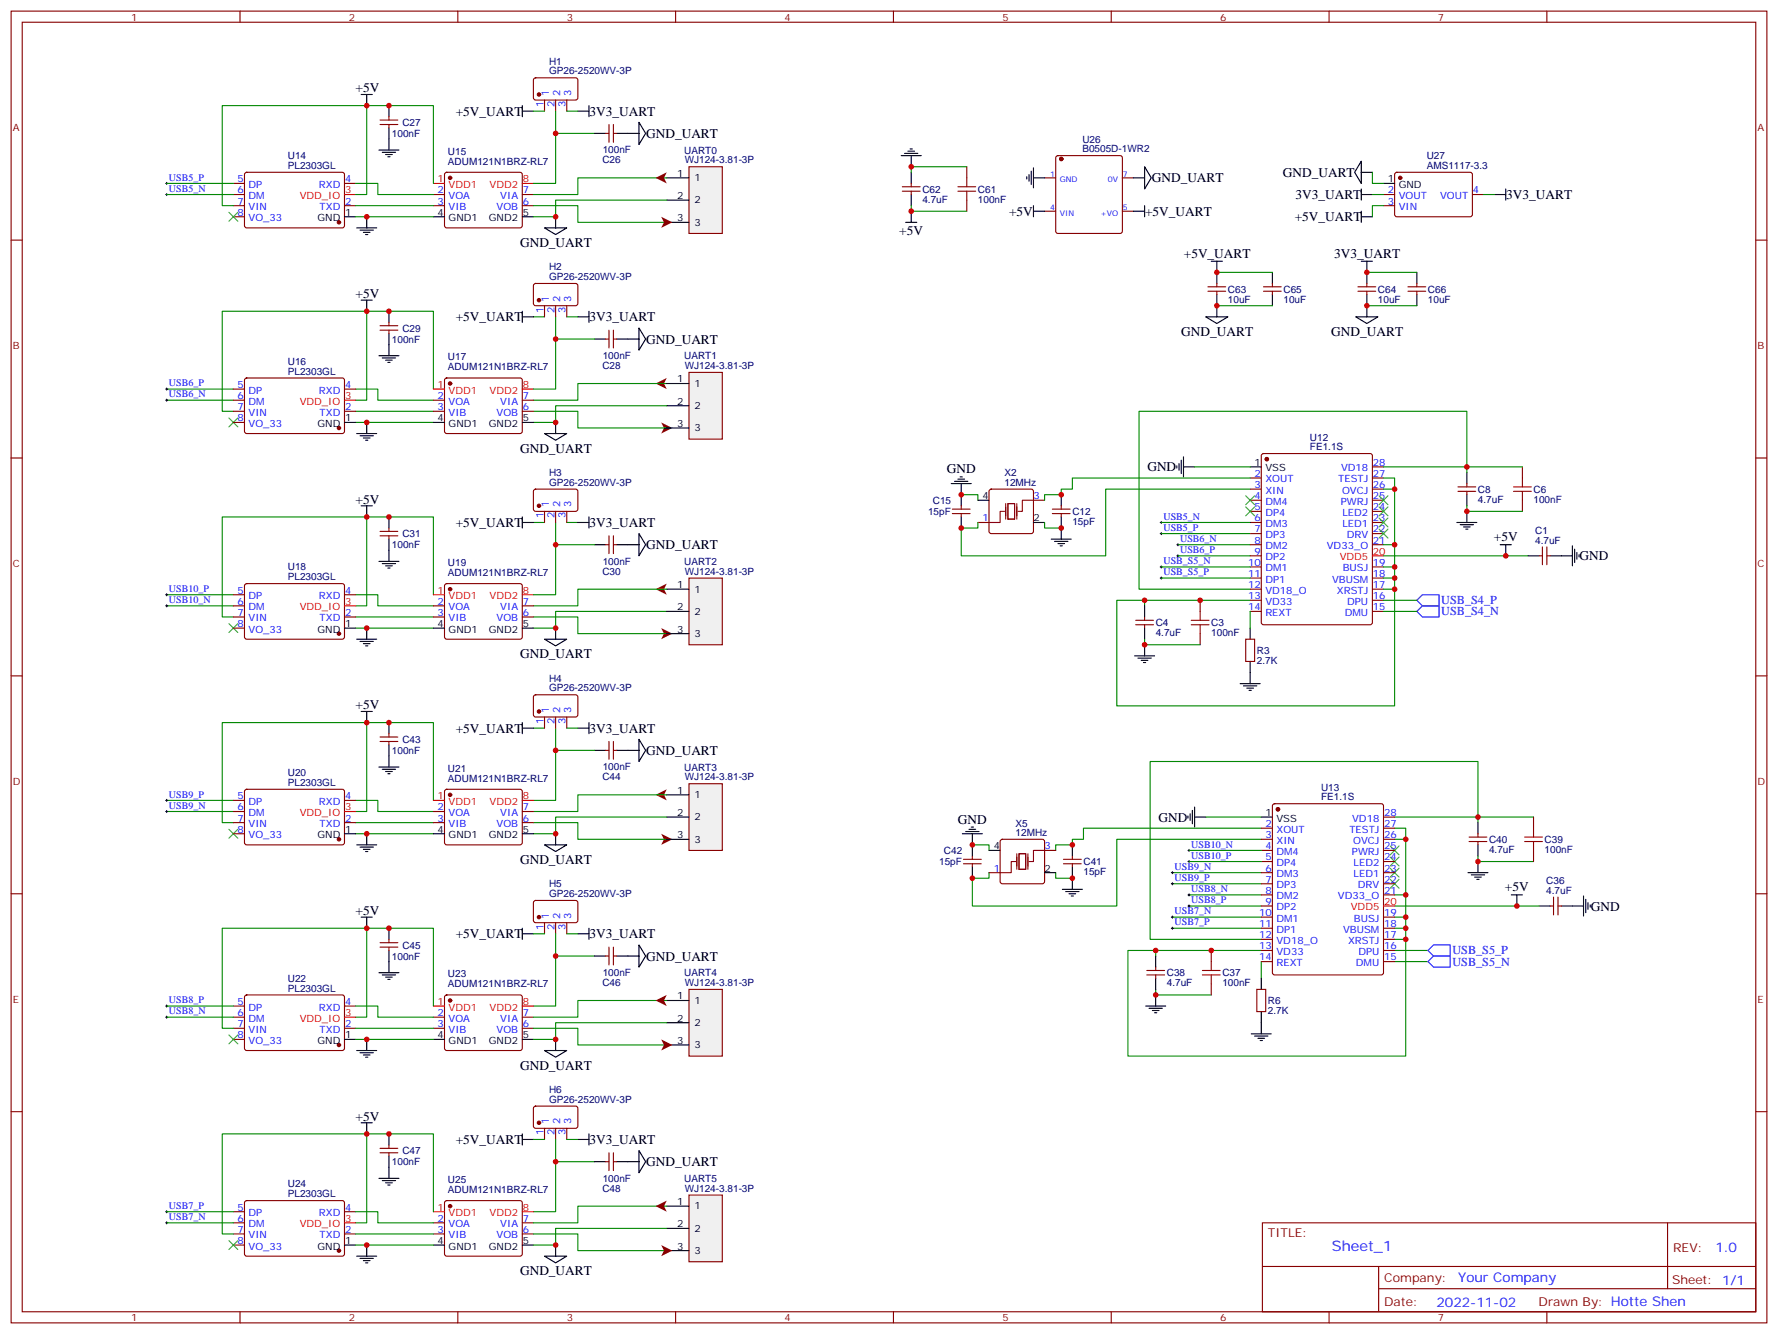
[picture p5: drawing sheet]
<svg xmlns="http://www.w3.org/2000/svg" width="564mm" height="424mm" viewBox="0 0 564 424" stroke-linecap="round" stroke-linejoin="round" font-family="sans-serif">
<defs><g id="words">
<text font-size="4.6" fill="#00f" x="422.8" y="397.1">Sheet_1</text>
<g font-size="4.2">
<text x="112.9" y="29.3">+5V</text>
<text x="144.7" y="36.7">+5V_UART</text>
<text x="187.1" y="36.7">3V3_UART</text>
<text x="205.1" y="43.8">GND_UART</text>
<text x="365.7" y="57.9">GND_UART</text>
<text x="407.3" y="56.1">GND_UART</text>
<text x="411.3" y="63.2">3V3_UART</text>
<text x="478.2" y="63.2">3V3_UART</text>
<text x="320.3" y="68.5">+5V</text>
<text x="363.5" y="68.5">+5V_UART</text>
<text x="411" y="70.2">+5V_UART</text>
<text x="285.5" y="74.5">+5V</text>
<text x="165.1" y="78.4">GND_UART</text>
<text x="375.8" y="81.8">+5V_UART</text>
<text x="423.6" y="81.8">3V3_UART</text>
<text x="112.9" y="94.5">+5V</text>
<text x="144.7" y="102">+5V_UART</text>
<text x="187.1" y="102">3V3_UART</text>
<text x="375" y="106.6">GND_UART</text>
<text x="422.6" y="106.6">GND_UART</text>
<text x="205.1" y="109">GND_UART</text>
<text x="165.1" y="143.7">GND_UART</text>
<text x="364.2" y="149.6">GND</text>
<text x="300.6" y="150.2">GND</text>
<text x="112.9" y="159.8">+5V</text>
<text x="144.7" y="167.2">+5V_UART</text>
<text x="187.1" y="167.2">3V3_UART</text>
<text x="474.2" y="171.8">+5V</text>
<text x="205.1" y="174.3">GND_UART</text>
<text x="501.5" y="177.8">GND</text>
<text x="165.1" y="208.9">GND_UART</text>
<text x="112.9" y="225.1">+5V</text>
<text x="144.7" y="232.5">+5V_UART</text>
<text x="187.1" y="232.5">3V3_UART</text>
<text x="205.1" y="239.6">GND_UART</text>
<text x="304.1" y="261.3">GND</text>
<text x="367.8" y="260.7">GND</text>
<text x="165.1" y="274.2">GND_UART</text>
<text x="477.8" y="282.9">+5V</text>
<text x="112.9" y="290.3">+5V</text>
<text x="505" y="288.9">GND</text>
<text x="144.7" y="297.8">+5V_UART</text>
<text x="187.1" y="297.8">3V3_UART</text>
<text x="205.1" y="304.8">GND_UART</text>
<text x="165.1" y="339.5">GND_UART</text>
<text x="112.9" y="355.6">+5V</text>
<text x="144.7" y="363">+5V_UART</text>
<text x="187.1" y="363">3V3_UART</text>
<text x="205.1" y="370.1">GND_UART</text>
<text x="165.1" y="404.7">GND_UART</text>
</g>
<g font-size="4.2" fill="#00f">
<text x="544.6" y="397.3">1.0</text>
<text x="462.9" y="406.9">Your Company</text>
<text x="456" y="414.7">2022-11-02</text>
</g>
<g font-size="3.9" fill="#00f">
<text x="457.6" y="191.7">USB_S4_P</text>
<text x="457.5" y="195.3">USB_S4_N</text>
<text x="461.1" y="302.9">USB_S5_P</text>
<text x="461.1" y="306.4">USB_S5_N</text>
</g>
<g font-size="3.9" fill="#800">
<text x="402.5" y="392.6">TITLE:</text>
<text x="531.1" y="397.3">REV:</text>
<text x="439.4" y="406.8">Company:</text>
<text x="530.8" y="407.5">Sheet: 1/1</text>
<text x="439.4" y="414.5">Date:</text>
<text x="488.5" y="414.6">Drawn By: Hotte Shen</text>
</g>
<g font-size="3.2" fill="#800">
<text x="41.6" y="6.5">1</text>
<text x="110.8" y="6.5">2</text>
<text x="179.9" y="6.5">3</text>
<text x="249.1" y="6.5">4</text>
<text x="318.2" y="6.5">5</text>
<text x="387.3" y="6.5">6</text>
<text x="456.5" y="6.5">7</text>
<text x="4.1" y="41.6">A</text>
<text x="557.9" y="41.6">A</text>
<text x="4.1" y="110.8">B</text>
<text x="557.9" y="110.8">B</text>
<text x="4.1" y="179.9">C</text>
<text x="557.9" y="179.9">C</text>
<text x="4.1" y="249.1">D</text>
<text x="557.9" y="249.1">D</text>
<text x="4.1" y="318.2">E</text>
<text x="557.9" y="318.2">E</text>
<text x="41.6" y="419.3">1</text>
<text x="110.8" y="419.3">2</text>
<text x="179.9" y="419.3">3</text>
<text x="249.1" y="419.3">4</text>
<text x="318.2" y="419.3">5</text>
<text x="387.3" y="419.3">6</text>
<text x="456.5" y="419.3">7</text>
</g>
<g font-size="3.2" fill="#000080">
<text x="174.3" y="23.6">GP26-2520WV-3P</text>
<text x="174.3" y="20.5">H1</text>
<text x="127.7" y="40">C27</text>
<text x="124.4" y="43.5">100nF</text>
<text x="343.6" y="45.3">U26</text>
<text x="91.4" y="53.6">PL2303GL</text>
<text x="91.4" y="50.5">U14</text>
<text x="142.2" y="52.3">ADUM121N1BRZ-RL7</text>
<text x="142.2" y="49.1">U15</text>
<text x="191.2" y="51.8">C26</text>
<text x="191.3" y="48.7">100nF</text>
<text x="217.2" y="48.8">UART0</text>
<text x="217.4" y="51.9">WJ124-3.81-3P</text>
<text x="343.6" y="48.3">B0505D-1WR2</text>
<text x="452.9" y="53.6">AMS1117-3.3</text>
<text x="452.9" y="50.5">U27</text>
<text x="292.8" y="64.3">4.7uF</text>
<text x="292.8" y="61.1">C62</text>
<text x="310.4" y="64.3">100nF</text>
<text x="310.4" y="61.1">C61</text>
<text x="174.3" y="88.9">GP26-2520WV-3P</text>
<text x="174.3" y="85.8">H2</text>
<text x="389.8" y="92.9">C63</text>
<text x="407.5" y="92.9">C65</text>
<text x="437.4" y="92.9">C64</text>
<text x="453.3" y="92.9">C66</text>
<text x="389.8" y="96">10uF</text>
<text x="407.5" y="96">10uF</text>
<text x="437.4" y="96">10uF</text>
<text x="453.3" y="96">10uF</text>
<text x="127.7" y="105.2">C29</text>
<text x="124.4" y="108.7">100nF</text>
<text x="191.3" y="113.9">100nF</text>
<text x="91.4" y="118.9">PL2303GL</text>
<text x="91.4" y="115.7">U16</text>
<text x="142.2" y="117.6">ADUM121N1BRZ-RL7</text>
<text x="142.2" y="114.4">U17</text>
<text x="191.2" y="117.1">C28</text>
<text x="217.2" y="114">UART1</text>
<text x="217.4" y="117.1">WJ124-3.81-3P</text>
<text x="415.9" y="142.9">FE1.1S</text>
<text x="415.9" y="139.8">U12</text>
<text x="174.3" y="154.2">GP26-2520WV-3P</text>
<text x="174.3" y="151">H3</text>
<text x="318.9" y="154.2">12MHz</text>
<text x="318.9" y="151.2">X2</text>
<text x="296.1" y="159.9">C15</text>
<text x="469.2" y="159.5">4.7uF</text>
<text x="469.2" y="156.4">C8</text>
<text x="486.8" y="159.5">100nF</text>
<text x="486.8" y="156.4">C6</text>
<text x="294.6" y="163.4">15pF</text>
<text x="340.4" y="166.6">15pF</text>
<text x="340.4" y="163.5">C12</text>
<text x="127.7" y="170.5">C31</text>
<text x="487.3" y="172.5">4.7uF</text>
<text x="487.3" y="169.4">C1</text>
<text x="124.4" y="174">100nF</text>
<text x="142.2" y="179.6">U19</text>
<text x="191.3" y="179.2">100nF</text>
<text x="217.2" y="179.3">UART2</text>
<text x="91.4" y="184.2">PL2303GL</text>
<text x="91.4" y="181">U18</text>
<text x="142.2" y="182.8">ADUM121N1BRZ-RL7</text>
<text x="191.2" y="182.4">C30</text>
<text x="217.4" y="182.4">WJ124-3.81-3P</text>
<text x="366.9" y="201.9">4.7uF</text>
<text x="366.9" y="198.7">C4</text>
<text x="384.5" y="201.9">100nF</text>
<text x="384.5" y="198.7">C3</text>
<text x="399" y="207.5">R3</text>
<text x="399" y="210.7">2.7K</text>
<text x="174.3" y="219.4">GP26-2520WV-3P</text>
<text x="174.3" y="216.3">H4</text>
<text x="124.4" y="239.3">100nF</text>
<text x="127.7" y="235.7">C43</text>
<text x="142.2" y="244.9">U21</text>
<text x="191.3" y="244.5">100nF</text>
<text x="217.2" y="244.6">UART3</text>
<text x="91.4" y="249.4">PL2303GL</text>
<text x="91.4" y="246.3">U20</text>
<text x="142.2" y="248.1">ADUM121N1BRZ-RL7</text>
<text x="191.2" y="247.6">C44</text>
<text x="217.4" y="247.7">WJ124-3.81-3P</text>
<text x="419.4" y="251">U13</text>
<text x="419.4" y="254">FE1.1S</text>
<text x="322.4" y="262.3">X5</text>
<text x="322.4" y="265.3">12MHz</text>
<text x="472.7" y="267.5">C40</text>
<text x="490.4" y="267.5">C39</text>
<text x="298.1" y="274.6">15pF</text>
<text x="299.7" y="271">C42</text>
<text x="344" y="274.6">C41</text>
<text x="472.7" y="270.7">4.7uF</text>
<text x="490.4" y="270.7">100nF</text>
<text x="174.3" y="281.5">H5</text>
<text x="344" y="277.7">15pF</text>
<text x="490.9" y="280.5">C36</text>
<text x="174.3" y="284.7">GP26-2520WV-3P</text>
<text x="490.9" y="283.6">4.7uF</text>
<text x="124.4" y="304.5">100nF</text>
<text x="127.7" y="301">C45</text>
<text x="91.4" y="311.5">U22</text>
<text x="142.2" y="310.2">U23</text>
<text x="191.3" y="309.7">100nF</text>
<text x="217.2" y="309.8">UART4</text>
<text x="370.4" y="309.8">C38</text>
<text x="388.1" y="309.8">C37</text>
<text x="91.4" y="314.7">PL2303GL</text>
<text x="142.2" y="313.3">ADUM121N1BRZ-RL7</text>
<text x="191.2" y="312.9">C46</text>
<text x="217.4" y="312.9">WJ124-3.81-3P</text>
<text x="370.4" y="313">4.7uF</text>
<text x="388.1" y="313">100nF</text>
<text x="402.5" y="321.9">2.7K</text>
<text x="402.5" y="318.7">R6</text>
<text x="174.3" y="346.8">H6</text>
<text x="174.3" y="350">GP26-2520WV-3P</text>
<text x="124.4" y="369.8">100nF</text>
<text x="127.7" y="366.3">C47</text>
<text x="91.4" y="376.8">U24</text>
<text x="142.2" y="375.4">U25</text>
<text x="191.3" y="375">100nF</text>
<text x="217.2" y="375.1">UART5</text>
<text x="91.4" y="379.9">PL2303GL</text>
<text x="142.2" y="378.6">ADUM121N1BRZ-RL7</text>
<text x="191.2" y="378.1">C48</text>
<text x="217.4" y="378.2">WJ124-3.81-3P</text>
</g>
<g font-size="3.2" fill="#00f">
<text x="172.5" y="33.9" transform="rotate(-90 172.5 33.9)">1</text>
<text x="174.3" y="30.4" transform="rotate(-90 174.3 30.4)">1</text>
<text x="176" y="33.9" transform="rotate(-90 176 33.9)">2</text>
<text x="177.8" y="30.4" transform="rotate(-90 177.8 30.4)">2</text>
<text x="179.6" y="33.9" transform="rotate(-90 179.6 33.9)">3</text>
<text x="181.3" y="30.4" transform="rotate(-90 181.3 30.4)">3</text>
<text x="53.6" y="57.3">USB5_P</text>
<text x="75.4" y="57.9">5</text>
<text x="78.9" y="59.6">DP</text>
<text x="101.2" y="59.6">RXD</text>
<text x="109.5" y="57.9">4</text>
<text x="53.6" y="60.9">USB5_N</text>
<text x="75.4" y="61.4">6</text>
<text x="75.4" y="64.9">7</text>
<text x="78.9" y="63.1">DM</text>
<text x="109.5" y="64.9">2</text>
<text x="138.9" y="61.4">2</text>
<text x="138.9" y="64.9">3</text>
<text x="142.4" y="63.1">VOA</text>
<text x="158.8" y="63.1">VIA</text>
<text x="166" y="64.9">6</text>
<text x="166" y="61.4">7</text>
<text x="440.5" y="61.4">2</text>
<text x="440.5" y="64.9">3</text>
<text x="444" y="63.1">VOUT</text>
<text x="457.2" y="63.1">VOUT</text>
<text x="467.6" y="61.4">4</text>
<text x="75.4" y="68.4">8</text>
<text x="78.9" y="66.7">VIN</text>
<text x="78.9" y="70.2">VO_33</text>
<text x="101.5" y="66.7">TXD</text>
<text x="142.4" y="66.7">VIB</text>
<text x="157.7" y="66.7">VOB</text>
<text x="444" y="66.7">VIN</text>
<text x="174.3" y="95.7" transform="rotate(-90 174.3 95.7)">1</text>
<text x="177.8" y="95.7" transform="rotate(-90 177.8 95.7)">2</text>
<text x="181.3" y="95.7" transform="rotate(-90 181.3 95.7)">3</text>
<text x="172.5" y="99.2" transform="rotate(-90 172.5 99.2)">1</text>
<text x="176" y="99.2" transform="rotate(-90 176 99.2)">2</text>
<text x="179.6" y="99.2" transform="rotate(-90 179.6 99.2)">3</text>
<text x="53.6" y="122.6">USB6_P</text>
<text x="75.4" y="123.1">5</text>
<text x="78.9" y="124.9">DP</text>
<text x="101.2" y="124.9">RXD</text>
<text x="109.5" y="123.1">4</text>
<text x="53.6" y="126.1">USB6_N</text>
<text x="75.4" y="126.6">6</text>
<text x="75.4" y="130.2">7</text>
<text x="78.9" y="128.4">DM</text>
<text x="78.9" y="131.9">VIN</text>
<text x="101.5" y="131.9">TXD</text>
<text x="109.5" y="130.2">2</text>
<text x="138.9" y="126.6">2</text>
<text x="138.9" y="130.2">3</text>
<text x="142.4" y="128.4">VOA</text>
<text x="142.4" y="131.9">VIB</text>
<text x="157.7" y="131.9">VOB</text>
<text x="158.8" y="128.4">VIA</text>
<text x="166" y="130.2">6</text>
<text x="166" y="126.6">7</text>
<text x="75.4" y="133.7">8</text>
<text x="78.9" y="135.5">VO_33</text>
<text x="425.7" y="149.6">VD18</text>
<text x="435.9" y="147.8">28</text>
<text x="398.2" y="151.3">2</text>
<text x="398.2" y="154.9">3</text>
<text x="401.7" y="153.1">XOUT</text>
<text x="424.8" y="153.1">TESTJ</text>
<text x="435.9" y="154.9">26</text>
<text x="435.9" y="151.3">27</text>
<text x="174.3" y="161" transform="rotate(-90 174.3 161)">1</text>
<text x="177.8" y="161" transform="rotate(-90 177.8 161)">2</text>
<text x="181.3" y="161" transform="rotate(-90 181.3 161)">3</text>
<text x="328.1" y="158.4">3</text>
<text x="398.2" y="158.4">4</text>
<text x="398.2" y="161.9">5</text>
<text x="401.7" y="156.6">XIN</text>
<text x="401.7" y="160.2">DM4</text>
<text x="425.7" y="160.2">PWRJ</text>
<text x="426" y="156.6">OVCJ</text>
<text x="435.9" y="161.9">24</text>
<text x="435.9" y="158.4">25</text>
<text x="172.5" y="164.5" transform="rotate(-90 172.5 164.5)">1</text>
<text x="176" y="164.5" transform="rotate(-90 176 164.5)">2</text>
<text x="179.6" y="164.5" transform="rotate(-90 179.6 164.5)">3</text>
<text x="312" y="165.5">1</text>
<text x="369.4" y="164.9">USB5_N</text>
<text x="398.2" y="165.5">6</text>
<text x="401.7" y="163.7">DP4</text>
<text x="401.7" y="167.2">DM3</text>
<text x="426.1" y="167.2">LED1</text>
<text x="426.1" y="163.7">LED2</text>
<text x="435.9" y="165.5">23</text>
<text x="369.4" y="168.5">USB5_P</text>
<text x="374.6" y="172">USB6_N</text>
<text x="398.2" y="169">7</text>
<text x="398.2" y="172.5">8</text>
<text x="401.7" y="170.7">DP3</text>
<text x="427.6" y="170.7">DRV</text>
<text x="435.9" y="172.5">21</text>
<text x="435.9" y="169">22</text>
<text x="369.4" y="179">USB_S5_N</text>
<text x="374.6" y="175.5">USB6_P</text>
<text x="396.2" y="179.6">10</text>
<text x="398.2" y="176">9</text>
<text x="401.7" y="174.3">DM2</text>
<text x="401.7" y="177.8">DP2</text>
<text x="421.2" y="174.3">VD33_O</text>
<text x="435.9" y="179.6">19</text>
<text x="369.4" y="182.6">USB_S5_P</text>
<text x="396.2" y="183.1">11</text>
<text x="401.7" y="181.3">DM1</text>
<text x="401.7" y="184.9">DP1</text>
<text x="422.9" y="184.9">VBUSM</text>
<text x="426.3" y="181.3">BUSJ</text>
<text x="435.9" y="183.1">18</text>
<text x="53.6" y="191.4">USB10_N</text>
<text x="53.6" y="187.9">USB10_P</text>
<text x="75.4" y="188.4">5</text>
<text x="75.4" y="191.9">6</text>
<text x="78.9" y="190.1">DP</text>
<text x="101.2" y="190.1">RXD</text>
<text x="109.5" y="188.4">4</text>
<text x="138.9" y="191.9">2</text>
<text x="166" y="191.9">7</text>
<text x="396.2" y="186.6">12</text>
<text x="396.2" y="190.1">13</text>
<text x="401.7" y="188.4">VD18_O</text>
<text x="401.7" y="191.9">VD33</text>
<text x="424.4" y="188.4">XRSTJ</text>
<text x="427.7" y="191.9">DPU</text>
<text x="435.9" y="190.1">16</text>
<text x="435.9" y="186.6">17</text>
<text x="75.4" y="195.4">7</text>
<text x="78.9" y="193.7">DM</text>
<text x="78.9" y="197.2">VIN</text>
<text x="101.5" y="197.2">TXD</text>
<text x="109.5" y="195.4">2</text>
<text x="138.9" y="195.4">3</text>
<text x="142.4" y="193.7">VOA</text>
<text x="142.4" y="197.2">VIB</text>
<text x="157.7" y="197.2">VOB</text>
<text x="158.8" y="193.7">VIA</text>
<text x="166" y="195.4">6</text>
<text x="396.2" y="193.7">14</text>
<text x="401.7" y="195.4">REXT</text>
<text x="426.9" y="195.4">DMU</text>
<text x="435.9" y="193.7">15</text>
<text x="75.4" y="199">8</text>
<text x="78.9" y="200.7">VO_33</text>
<text x="174.3" y="226.2" transform="rotate(-90 174.3 226.2)">1</text>
<text x="177.8" y="226.2" transform="rotate(-90 177.8 226.2)">2</text>
<text x="181.3" y="226.2" transform="rotate(-90 181.3 226.2)">3</text>
<text x="172.5" y="229.7" transform="rotate(-90 172.5 229.7)">1</text>
<text x="176" y="229.7" transform="rotate(-90 176 229.7)">2</text>
<text x="179.6" y="229.7" transform="rotate(-90 179.6 229.7)">3</text>
<text x="53.6" y="256.6">USB9_N</text>
<text x="53.6" y="253.1">USB9_P</text>
<text x="75.4" y="253.6">5</text>
<text x="75.4" y="257.2">6</text>
<text x="78.9" y="255.4">DP</text>
<text x="101.2" y="255.4">RXD</text>
<text x="109.5" y="253.6">4</text>
<text x="138.9" y="257.2">2</text>
<text x="166" y="257.2">7</text>
<text x="75.4" y="260.7">7</text>
<text x="78.9" y="258.9">DM</text>
<text x="78.9" y="262.5">VIN</text>
<text x="101.5" y="262.5">TXD</text>
<text x="109.5" y="260.7">2</text>
<text x="138.9" y="260.7">3</text>
<text x="142.4" y="258.9">VOA</text>
<text x="142.4" y="262.5">VIB</text>
<text x="157.7" y="262.5">VOB</text>
<text x="158.8" y="258.9">VIA</text>
<text x="166" y="260.7">6</text>
<text x="401.7" y="262.5">2</text>
<text x="429.3" y="260.7">VD18</text>
<text x="439.4" y="262.5">27</text>
<text x="439.4" y="258.9">28</text>
<text x="75.4" y="264.2">8</text>
<text x="78.9" y="266">VO_33</text>
<text x="331.6" y="269.5">3</text>
<text x="378.2" y="269">USB10_N</text>
<text x="401.7" y="266">3</text>
<text x="401.7" y="269.5">4</text>
<text x="405.2" y="264.2">XOUT</text>
<text x="405.2" y="267.8">XIN</text>
<text x="428.4" y="264.2">TESTJ</text>
<text x="429.6" y="267.8">OVCJ</text>
<text x="439.4" y="269.5">25</text>
<text x="439.4" y="266">26</text>
<text x="378.2" y="272.5">USB10_P</text>
<text x="401.7" y="273.1">5</text>
<text x="405.2" y="271.3">DM4</text>
<text x="405.2" y="274.8">DP4</text>
<text x="429.2" y="271.3">PWRJ</text>
<text x="429.7" y="274.8">LED2</text>
<text x="439.4" y="273.1">24</text>
<text x="315.5" y="276.6">1</text>
<text x="372.9" y="279.6">USB9_P</text>
<text x="372.9" y="276">USB9_N</text>
<text x="401.7" y="276.6">6</text>
<text x="401.7" y="280.1">7</text>
<text x="405.2" y="278.3">DM3</text>
<text x="405.2" y="281.9">DP3</text>
<text x="429.7" y="278.3">LED1</text>
<text x="431.1" y="281.9">DRV</text>
<text x="439.4" y="280.1">22</text>
<text x="439.4" y="276.6">23</text>
<text x="378.2" y="286.6">USB8_P</text>
<text x="378.2" y="283.1">USB8_N</text>
<text x="401.7" y="283.6">8</text>
<text x="401.7" y="287.2">9</text>
<text x="405.2" y="285.4">DM2</text>
<text x="424.7" y="285.4">VD33_O</text>
<text x="439.4" y="283.6">21</text>
<text x="174.3" y="291.5" transform="rotate(-90 174.3 291.5)">1</text>
<text x="177.8" y="291.5" transform="rotate(-90 177.8 291.5)">2</text>
<text x="181.3" y="291.5" transform="rotate(-90 181.3 291.5)">3</text>
<text x="372.9" y="290.2">USB7_N</text>
<text x="372.9" y="293.7">USB7_P</text>
<text x="399.7" y="290.7">10</text>
<text x="405.2" y="288.9">DP2</text>
<text x="405.2" y="292.5">DM1</text>
<text x="429.8" y="292.5">BUSJ</text>
<text x="439.4" y="290.7">19</text>
<text x="172.5" y="295" transform="rotate(-90 172.5 295)">1</text>
<text x="176" y="295" transform="rotate(-90 176 295)">2</text>
<text x="179.6" y="295" transform="rotate(-90 179.6 295)">3</text>
<text x="399.7" y="294.2">11</text>
<text x="399.7" y="297.7">12</text>
<text x="405.2" y="296">DP1</text>
<text x="405.2" y="299.5">VD18_O</text>
<text x="426.4" y="296">VBUSM</text>
<text x="428" y="299.5">XRSTJ</text>
<text x="439.4" y="297.7">17</text>
<text x="439.4" y="294.2">18</text>
<text x="399.7" y="301.3">13</text>
<text x="399.7" y="304.8">14</text>
<text x="405.2" y="303">VD33</text>
<text x="431.2" y="303">DPU</text>
<text x="439.4" y="304.8">15</text>
<text x="439.4" y="301.3">16</text>
<text x="405.2" y="306.6">REXT</text>
<text x="430.5" y="306.6">DMU</text>
<text x="53.6" y="318.4">USB8_P</text>
<text x="53.6" y="321.9">USB8_N</text>
<text x="75.4" y="318.9">5</text>
<text x="75.4" y="322.4">6</text>
<text x="78.9" y="320.7">DP</text>
<text x="101.2" y="320.7">RXD</text>
<text x="109.5" y="318.9">4</text>
<text x="138.9" y="322.4">2</text>
<text x="166" y="322.4">7</text>
<text x="75.4" y="326">7</text>
<text x="75.4" y="329.5">8</text>
<text x="78.9" y="324.2">DM</text>
<text x="78.9" y="327.7">VIN</text>
<text x="101.5" y="327.7">TXD</text>
<text x="109.5" y="326">2</text>
<text x="138.9" y="326">3</text>
<text x="142.4" y="324.2">VOA</text>
<text x="142.4" y="327.7">VIB</text>
<text x="157.7" y="327.7">VOB</text>
<text x="158.8" y="324.2">VIA</text>
<text x="166" y="326">6</text>
<text x="78.9" y="331.3">VO_33</text>
<text x="174.3" y="356.8" transform="rotate(-90 174.3 356.8)">1</text>
<text x="177.8" y="356.8" transform="rotate(-90 177.8 356.8)">2</text>
<text x="181.3" y="356.8" transform="rotate(-90 181.3 356.8)">3</text>
<text x="172.5" y="360.3" transform="rotate(-90 172.5 360.3)">1</text>
<text x="176" y="360.3" transform="rotate(-90 176 360.3)">2</text>
<text x="179.6" y="360.3" transform="rotate(-90 179.6 360.3)">3</text>
<text x="53.6" y="383.6">USB7_P</text>
<text x="53.6" y="387.2">USB7_N</text>
<text x="75.4" y="384.2">5</text>
<text x="75.4" y="387.7">6</text>
<text x="78.9" y="385.9">DP</text>
<text x="78.9" y="389.5">DM</text>
<text x="101.2" y="385.9">RXD</text>
<text x="109.5" y="384.2">4</text>
<text x="138.9" y="387.7">2</text>
<text x="142.4" y="389.5">VOA</text>
<text x="158.8" y="389.5">VIA</text>
<text x="166" y="387.7">7</text>
<text x="75.4" y="391.2">7</text>
<text x="75.4" y="394.8">8</text>
<text x="78.9" y="393">VIN</text>
<text x="101.5" y="393">TXD</text>
<text x="109.5" y="391.2">2</text>
<text x="138.9" y="391.2">3</text>
<text x="142.4" y="393">VIB</text>
<text x="157.7" y="393">VOB</text>
<text x="166" y="391.2">6</text>
<text x="78.9" y="396.5">VO_33</text>
</g>
<g font-size="3.2" fill="#f00">
<text x="138.9" y="57.9">1</text>
<text x="142.4" y="59.6">VDD1</text>
<text x="155.4" y="59.6">VDD2</text>
<text x="166" y="57.9">8</text>
<text x="95.2" y="63.1">VDD_IO</text>
<text x="109.5" y="61.4">3</text>
<text x="138.9" y="123.1">1</text>
<text x="142.4" y="124.9">VDD1</text>
<text x="155.4" y="124.9">VDD2</text>
<text x="166" y="123.1">8</text>
<text x="95.2" y="128.4">VDD_IO</text>
<text x="109.5" y="126.6">3</text>
<text x="425.3" y="177.8">VDD5</text>
<text x="435.9" y="176">20</text>
<text x="109.5" y="191.9">3</text>
<text x="138.9" y="188.4">1</text>
<text x="142.4" y="190.1">VDD1</text>
<text x="155.4" y="190.1">VDD2</text>
<text x="166" y="188.4">8</text>
<text x="95.2" y="193.7">VDD_IO</text>
<text x="109.5" y="257.2">3</text>
<text x="138.9" y="253.6">1</text>
<text x="142.4" y="255.4">VDD1</text>
<text x="155.4" y="255.4">VDD2</text>
<text x="166" y="253.6">8</text>
<text x="95.2" y="258.9">VDD_IO</text>
<text x="439.4" y="287.2">20</text>
<text x="428.8" y="288.9">VDD5</text>
<text x="109.5" y="322.4">3</text>
<text x="138.9" y="318.9">1</text>
<text x="142.4" y="320.7">VDD1</text>
<text x="155.4" y="320.7">VDD2</text>
<text x="166" y="318.9">8</text>
<text x="95.2" y="324.2">VDD_IO</text>
<text x="95.2" y="389.5">VDD_IO</text>
<text x="109.5" y="387.7">3</text>
<text x="138.9" y="384.2">1</text>
<text x="142.4" y="385.9">VDD1</text>
<text x="155.4" y="385.9">VDD2</text>
<text x="166" y="384.2">8</text>
</g>
<g font-size="3.2">
<text x="214.9" y="56.1">1</text>
<text x="220.5" y="57.5">1</text>
<text x="440.5" y="57.9">1</text>
<text x="444" y="59.6">GND</text>
<text x="214.9" y="63.1">2</text>
<text x="220.5" y="64.6">2</text>
<text x="100.8" y="70.2">GND</text>
<text x="109.5" y="68.4">1</text>
<text x="138.9" y="68.4">4</text>
<text x="142.4" y="70.2">GND1</text>
<text x="155.2" y="70.2">GND2</text>
<text x="166" y="68.4">5</text>
<text x="214.9" y="70.2">3</text>
<text x="220.5" y="71.6">3</text>
<text x="214.9" y="121.4">1</text>
<text x="220.5" y="122.8">1</text>
<text x="214.9" y="128.4">2</text>
<text x="220.5" y="129.8">2</text>
<text x="100.8" y="135.5">GND</text>
<text x="109.5" y="133.7">1</text>
<text x="138.9" y="133.7">4</text>
<text x="142.4" y="135.5">GND1</text>
<text x="155.2" y="135.5">GND2</text>
<text x="166" y="133.7">5</text>
<text x="214.9" y="135.5">3</text>
<text x="220.5" y="136.9">3</text>
<text x="398.2" y="147.8">1</text>
<text x="401.7" y="149.6">VSS</text>
<text x="312" y="158.4">4</text>
<text x="328.1" y="165.5">2</text>
<text x="214.9" y="186.6">1</text>
<text x="220.5" y="188">1</text>
<text x="214.9" y="193.7">2</text>
<text x="220.5" y="195.1">2</text>
<text x="100.8" y="200.7">GND</text>
<text x="109.5" y="199">1</text>
<text x="138.9" y="199">4</text>
<text x="142.4" y="200.7">GND1</text>
<text x="155.2" y="200.7">GND2</text>
<text x="166" y="199">5</text>
<text x="214.9" y="200.7">3</text>
<text x="220.5" y="202.1">3</text>
<text x="214.9" y="251.9">1</text>
<text x="220.5" y="253.3">1</text>
<text x="214.9" y="258.9">2</text>
<text x="220.5" y="260.4">2</text>
<text x="401.7" y="258.9">1</text>
<text x="405.2" y="260.7">VSS</text>
<text x="100.8" y="266">GND</text>
<text x="109.5" y="264.2">1</text>
<text x="138.9" y="264.2">4</text>
<text x="142.4" y="266">GND1</text>
<text x="155.2" y="266">GND2</text>
<text x="166" y="264.2">5</text>
<text x="214.9" y="266">3</text>
<text x="220.5" y="267.4">3</text>
<text x="315.5" y="269.5">4</text>
<text x="331.6" y="276.6">2</text>
<text x="214.9" y="317.1">1</text>
<text x="220.5" y="318.6">1</text>
<text x="109.5" y="329.5">1</text>
<text x="138.9" y="329.5">4</text>
<text x="166" y="329.5">5</text>
<text x="214.9" y="324.2">2</text>
<text x="220.5" y="325.6">2</text>
<text x="100.8" y="331.3">GND</text>
<text x="142.4" y="331.3">GND1</text>
<text x="155.2" y="331.3">GND2</text>
<text x="214.9" y="331.3">3</text>
<text x="220.5" y="332.7">3</text>
<text x="214.9" y="382.4">1</text>
<text x="220.5" y="383.8">1</text>
<text x="214.9" y="389.5">2</text>
<text x="109.5" y="394.8">1</text>
<text x="138.9" y="394.8">4</text>
<text x="166" y="394.8">5</text>
<text x="220.5" y="390.9">2</text>
<text x="100.8" y="396.5">GND</text>
<text x="142.4" y="396.5">GND1</text>
<text x="155.2" y="396.5">GND2</text>
<text x="214.9" y="396.5">3</text>
<text x="220.5" y="397.9">3</text>
</g>
<g font-size="2.5" fill="#00f">
<text x="333.4" y="56.1">1</text>
<text x="336.4" y="57.9">GND</text>
<text x="351.7" y="57.9">0V</text>
<text x="356.5" y="56.1">7</text>
<text x="333.4" y="66.7">4</text>
<text x="336.4" y="68.4">VIN</text>
<text x="349.3" y="68.4">+VO</text>
<text x="356.5" y="66.7">5</text>
</g>
</g></defs>
<g fill="none" stroke="#870000" stroke-width=".35">
<path d="M3.5 3.5h557.4v416.3h-557.4zM7.1 7.1h550.3v409.2h-550.3zM76.2 3.5v3.6M145.3 3.5v3.6M214.5 3.5v3.6M283.6 3.5v3.6M352.8 3.5v3.6M421.9 3.5v3.6M491.1 3.5v3.6M120.6 39.5h5.7M120.6 38.1h5.7M123.5 37v1.1"/>
<path d="M123.5 39.5v1.1M74.1 58.2h3.5M77.8 54.9l.5-.2h30.6l.5 .7-.1 16.5-.6 .4h-30.7l-.4-.7v-16.2zM109.4 58.2h3.5M141.3 54.9l.5-.2h23.3l.5 .2 .2 .5-.1 16.5-.6 .4h-23.6l-.4-.7v-16.2zM3.5 76.2h3.6M74.1 61.7h3.5M74.1 65.3h3.5M74.1 68.8h3.5M109.4 65.3h3.5M137.6 61.7h3.5M137.6 65.3h3.5"/>
<path d="M165.8 61.7h3.5M165.8 65.3h3.5M557.4 76.2h3.5M3.5 145.3h3.6M314.2 155.4l.5-.2h12.7l.5 .2 .2 .5v12.7l-.3 .5-.4 .2h-12.7l-.5-.2-.2-.5v-12.7zM328.1 158.8h3.5M396.9 158.8h3.5M396.9 151.7h3.5M396.9 155.2h3.5M400.6 144.1l.5-.2h33.9l.6 .5 .1 53.2-.5 .6-34.1 .1-.6-.5-.1-53.2zM435.7 158.8h3.5M435.7 151.7h3.5"/>
<path d="M435.7 155.2h3.5M435.7 148.2h3.5M462.8 155.9h5.7M462.8 154.5h5.7M465.7 153.5v1M465.7 155.9v1.1M483.3 148.2v3.5M483.3 158.8v3.5M557.4 145.3h3.5M302.3 163h5.7M302.3 161.6h5.7M305.2 160.5v1.1"/>
<path d="M305.2 163v1M310.4 165.8h3.6M334.1 163h5.6M334.1 161.6h5.6M336.9 160.5v1.1M336.9 163v1M396.9 165.8h3.5M396.9 162.3h3.5M396.9 169.3h3.5M396.9 172.9h3.5M396.9 176.4h3.5M396.9 179.9h3.5"/>
<path d="M435.7 165.8h3.5M435.7 162.3h3.5M435.7 169.3h3.5M435.7 172.9h3.5M435.7 179.9h3.5M488.6 176.4h1.1M489.7 173.6v5.6M491.1 173.6v5.6M491.1 176.4h1M360.5 198.3h5.7M360.5 196.8h5.7M363.4 195.8v1"/>
<path d="M363.4 198.3v1M381 190.5v3.5M396.9 183.4h3.5M396.9 187h3.5M396.9 190.5h3.5M396.9 194h3.5M435.7 183.4h3.5M435.7 187h3.5M435.7 190.5h3.5M435.7 194h3.5M3.5 214.5h3.6M381 201.1v3.5"/>
<path d="M395.5 202.8h2.8v7.1h-2.8zM557.4 214.5h3.5M3.5 283.6h3.6M557.4 283.6h3.5M3.5 352.8h3.6M557.4 352.8h3.5M400.8 388.1h156.6v28.2h-156.6zM529.4 388.1v20.9M76.2 416.3v3.5M145.3 416.3v3.5M214.5 416.3v3.5M283.6 416.3v3.5"/>
<path d="M352.8 416.3v3.5M400.8 401.9h156.5M421.9 416.3v3.5M437.7 409h119.6M437.7 401.9v14.1M491.1 416.3v3.5"/>
</g>
<g fill="#870000" stroke="#870000" stroke-width=".35">
<circle cx="142.9" cy="56.4" r=".53"/>
<circle cx="107.6" cy="70.6" r=".53"/>
<circle cx="402.2" cy="145.7" r=".53"/>
</g>
<path d="M137.6 58.2h3.5M165.8 58.2h3.5M109.4 61.7h3.5M435.7 176.4h3.5" fill="none" stroke="#f00" stroke-width=".35"/>
<g fill="none" stroke="#000" stroke-width=".35">
<path d="M114.7 30h3.5M116.4 30v3.5M123.5 33.5v3.5M120.3 47.6h6.3M121.4 48.3h4.2M122.4 49h2.1M123.1 49.7h.7M123.5 40.6v7M109.4 68.8h3.5M113.2 72.3h6.4M114.3 73h4.2M115.4 73.7h2.1"/>
<path d="M116.1 74.4h.7M116.4 68.8v3.5M137.6 68.8h3.5M165.8 68.8h3.5M302 153.5h6.3M303 152.8h4.3M304.1 152h2.1M304.8 151.3h.7M305.2 153.5v7M310.4 158.8h3.6M336.9 157v3.5M373.6 147.8v.7"/>
<path d="M374.3 147.1v2.1M375 146.1v4.2M375.7 148.2h3.5M375.7 145v6.3M396.9 148.2h3.5M465.7 149.9v3.6M465.7 157v3.5M305.2 164v3.6M328.1 165.8h3.5M333.7 171.1h6.4M334.8 171.8h4.2M335.8 172.5h2.2"/>
<path d="M336.5 173.2h.8M336.9 164v7.1M462.5 165.8h6.3M463.5 166.5h4.3M464.6 167.2h2.1M465.3 167.9h.7M465.7 162.3v3.5M476.2 172.9h3.6M478 172.9v3.5M485.1 176.4h3.5M492.1 176.4h7.1M499.2 173.2v6.4"/>
<path d="M499.9 174.3v4.2M500.6 175.3v2.1M501.3 176v.7M363.4 192.3v3.5M363.4 199.3v3.5M396.9 199.3v3.5M360.2 208.1h6.3M361.2 208.8h4.3M362.3 209.6h2.1M363 210.3h.7M363.4 204.6v3.5M393.7 217h6.3"/>
<path d="M394.8 217.7h4.2M395.8 218.4h2.1M396.5 219.1h.7M396.9 209.9v7.1"/>
</g>
<g fill="none" stroke="#008700" stroke-width=".35">
<path d="M116.4 33.5h-45.8v31.8h3.5M52.9 58.2h21.2M112.9 58.2h7v3.5h17.7M137.6 58.2v-24.7h-21.2v28.2h-3.5M52.9 61.7h21.2M112.9 65.3h24.7M112.9 68.8h24.7M305.2 157h5.2v1.8M379.2 148.2h17.7M396.9 155.2h-45.9v21.2h-45.8v-8.8h5.2v-1.8M396.9 151.7h-56.5v3.5h-3.5v1.8h-5.3v1.8M439.2 155.2h3.5v68.8h-88.2v-33.5h8.9"/>
<path d="M439.2 151.7h3.5v3.5M439.2 148.2h26.5v-17.7h-104.1v56.5h35.3M483.3 148.2h-17.6v1.7M331.6 165.8v1.8h5.3M368.7 179.9h28.2M368.7 169.3h28.2M368.7 165.8h28.2M373.9 176.4h23M373.9 172.9h23M439.2 176.4h45.9M439.2 172.9h3.5M439.2 179.9h3.5"/>
<path d="M465.7 160.5v1.8h17.6M368.7 183.4h28.2M396.9 190.5h-33.5v1.8M396.9 194v5.3M439.2 183.4h3.5M439.2 187h3.5M439.2 190.5h10.6M439.2 194h10.6M363.4 202.8v1.8h17.6"/>
</g>
<path d="M72.7 67.4l2.8 2.8M75.5 67.4l-2.8 2.8M437.8 157.3l2.8 2.9M440.6 157.3l-2.8 2.9M437.8 160.9l2.8 2.8M437.8 164.4l2.8 2.8M437.8 167.9l2.8 2.8M440.6 160.9l-2.8 2.8M440.6 164.4l-2.8 2.8M440.6 167.9l-2.8 2.8" fill="none" stroke="#3c3" stroke-width=".35"/>
<path d="M319.3 159.8v4.9M320 159.8h2.1v4.9h-2.1zM322.8 159.8v4.9M328.1 158.8h-3.5v3.5h-1.5M318.9 162.3h-1.4v3.5h-3.5" fill="none" stroke="#870012" stroke-width=".35"/>
<path d="M480.5 155.9h5.6M480.5 154.5h5.6M483.3 151.7v2.8M483.3 155.9v2.9M378.2 198.3h5.6M378.2 196.8h5.6M381 194v2.8M381 198.3v2.8" fill="none" stroke="#a10000" stroke-width=".35"/>
<path d="M449.8 190.5l1.8-1.8h5.2v3.6h-5.2zM449.8 194l1.8-1.7h5.2v3.5h-5.2z" fill="none" stroke="#00f" stroke-width=".35"/>
<g fill="none" stroke="#000" stroke-width=".32">
<path d="M52.6 58.2h.7M52.9 57.9v.7M52.6 61.7h.7M52.9 61.4v.7M368.3 179.9h.7M368.3 165.8h.7M368.3 169.3h.7M368.7 165.5v.7M368.7 169v.7M368.7 179.6v.7M373.6 172.9h.7M373.6 176.4h.7"/>
<path d="M373.9 172.5v.7M373.9 176v.7M368.3 183.4h.7M368.7 183.1v.7"/>
</g>
<path d="M218.7 52.9h10.6v21.2h-10.6z" fill="#f0f0f0" stroke="#870000" stroke-width=".35"/>
<path d="M211.7 56.4h7M211.7 63.5h7M211.7 70.6h7" fill="none" stroke="#000" stroke-width=".35"/>
<path d="M211.7 56.4h-28.3v5.3h-14.1M169.3 65.3h14.1v5.3h28.3M211.7 63.5h-35.3v5.3h-7.1" fill="none" stroke="#008700" stroke-width=".35"/>
<g fill="#870000">
<path d="M208.1 56.4l3.6-1.7-.9 1.7 .9 1.8z"/>
<path d="M209.9 68.8l3.5 1.8-3.5 1.7 .9-1.7z"/>
</g>
<path d="M188.7 42.3h-12.3v15.9h-7.1" fill="none" stroke="#008700" stroke-width=".35"/>
<path d="M193.3 39.5v5.7M194.7 39.5v5.7M192.3 42.3h1M194.7 42.3h1.1" fill="none" stroke="#870000" stroke-width=".35"/>
<path d="M202.8 38.8l2.2 3.5-2.2 3.6zM188.7 42.3h3.6M195.8 42.3h7M172.9 72.3h7l-3.5 2.1zM176.4 68.8v3.5M172.9 137.6h7l-3.5 2.1zM176.4 134.1v3.5" fill="none" stroke="#000" stroke-width=".35"/>
<g fill="#870000">
<path d="M209.9 134.1l3.5 1.7-3.5 1.8 .9-1.8z"/>
<path d="M208.1 121.7l3.6-1.8-.9 1.8 .9 1.8z"/>
</g>
<path d="M169.3 130.5h14.1v5.3h28.3M211.7 121.7h-28.3v5.3h-14.1M211.7 128.8h-35.3v5.3h-7.1" fill="none" stroke="#008700" stroke-width=".35"/>
<path d="M218.7 118.2h10.6v21.1h-10.6z" fill="#f0f0f0" stroke="#870000" stroke-width=".35"/>
<g fill="none" stroke="#000" stroke-width=".35">
<path d="M114.7 95.2h3.5M116.4 95.2v3.6M123.5 98.8v3.5M120.3 112.9h6.3M121.4 113.6h4.2M122.4 114.3h2.1M123.1 115h.7M123.5 105.8v7.1M109.4 134.1h3.5M113.2 137.6h6.4M114.3 138.3h4.2M115.4 139h2.1"/>
<path d="M116.1 139.7h.7M116.4 134.1v3.5M137.6 134.1h3.5M165.8 134.1h3.5M211.7 121.7h7M211.7 128.8h7M211.7 135.8h7M176.4 199.3v3.5M172.9 202.8h7l-3.5 2.2z"/>
</g>
<path d="M116.4 98.8h-45.8v31.7h3.5M52.9 127h21.2M52.9 123.5h21.2M112.9 123.5h7v3.5h17.7M112.9 134.1h24.7M112.9 130.5h24.7M137.6 123.5v-24.7h-21.2v28.2h-3.5" fill="none" stroke="#008700" stroke-width=".35"/>
<path d="M52.6 127h.7M52.6 123.5h.7M52.9 123.1v.7M52.9 126.6v.8" fill="none" stroke="#000" stroke-width=".32"/>
<g fill="none" stroke="#870000" stroke-width=".35">
<path d="M120.6 104.8h5.7M120.6 103.4h5.7M123.5 102.3v1.1M123.5 104.8v1M74.1 130.5h3.5M74.1 123.5h3.5M74.1 127h3.5M74.1 134.1h3.5M77.8 120.2l.5-.3 30.6 .1 .5 .7-.1 16.5-.6 .4-30.7-.1-.4-.6v-16.2zM109.4 130.5h3.5M109.4 123.5h3.5M137.6 130.5h3.5"/>
<path d="M137.6 127h3.5M141.3 120.2l.5-.3h23.3l.5 .3 .2 .5-.1 16.5-.6 .4-23.6-.1-.4-.6v-16.2zM165.8 130.5h3.5M165.8 127h3.5"/>
</g>
<path d="M72.7 132.6l2.8 2.9M75.5 132.6l-2.8 2.9" fill="none" stroke="#3c3" stroke-width=".35"/>
<g fill="#870000" stroke="#870000" stroke-width=".35">
<circle cx="107.6" cy="135.8" r=".53"/>
<circle cx="142.9" cy="121.7" r=".53"/>
</g>
<path d="M109.4 127h3.5M137.6 123.5h3.5M165.8 123.5h3.5" fill="none" stroke="#f00" stroke-width=".35"/>
<g fill="#870000">
<path d="M209.9 199.3l3.5 1.8-3.5 1.7 .9-1.7z"/>
<path d="M208.1 187l3.6-1.8-.9 1.8 .9 1.7z"/>
</g>
<path d="M169.3 195.8h14.1v5.3h28.3M211.7 187h-28.3v5.3h-14.1M211.7 194h-35.3v5.3h-7.1" fill="none" stroke="#008700" stroke-width=".35"/>
<path d="M218.7 183.4h10.6v21.2h-10.6z" fill="#f0f0f0" stroke="#870000" stroke-width=".35"/>
<g fill="none" stroke="#000" stroke-width=".35">
<path d="M165.8 35.3h3.5M165.8 33.5v3.5M183.4 35.3h3.6M187 33.5v3.5M165.8 98.8v3.5M187 98.8v3.5M165.8 100.5h3.5M183.4 100.5h3.6M188.7 107.6h3.6M195.8 107.6h7M202.8 104.1l2.2 3.5-2.2 3.5zM114.7 160.5h3.5"/>
<path d="M116.4 160.5v3.5M120.3 178.2h6.3M121.4 178.9h4.2M122.4 179.6h2.1M123.5 164v3.6M123.5 171.1v7.1M165.8 164v3.6M165.8 165.8h3.5M183.4 165.8h3.6M187 164v3.6M188.7 172.9h3.6M195.8 172.9h7"/>
<path d="M202.8 169.3l2.2 3.6-2.2 3.5zM109.4 199.3h3.5M116.4 199.3v3.5M123.1 180.3h.7M137.6 199.3h3.5M165.8 199.3h3.5M211.7 187h7M211.7 194h7M113.2 202.8h6.4M114.3 203.6h4.2M115.4 204.3h2.1M116.1 205h.7"/>
<path d="M211.7 201.1h7M165.8 229.3v3.5M165.8 231.1h3.5M183.4 231.1h3.6M187 229.3v3.5M377.1 258.9v.7M377.8 258.2v2.2M378.5 257.2v4.2M379.2 259.3h3.6M379.2 256.1v6.4M400.4 259.3h3.5M305.5 264.6h6.4"/>
<path d="M306.6 263.9h4.2M307.6 263.2h2.1M308.3 262.5h.7M308.7 264.6v7M308.7 275.2v3.5M314 269.9h3.5M331.6 276.9h3.5M340.4 268.1v3.5M340.4 275.2v7M466 276.9h6.4M467.1 277.6h4.2M468.1 278.3h2.2"/>
<path d="M468.8 279h.7M469.2 261.1v3.5M469.2 268.1v3.5M469.2 273.4v3.5M165.8 294.6v3.5M165.8 296.3h3.5M183.4 296.3h3.6M187 294.6v3.5M202.8 299.9l2.2 3.5-2.2 3.5zM337.3 282.2h6.3M338.3 282.9h4.2M339.4 283.6h2.1"/>
<path d="M340.1 284.3h.7M479.8 284h3.5M481.5 284v3.5M488.6 287.5h3.5M495.7 287.5h7M502.7 284.3v6.4M503.4 285.4v4.2M504.1 286.5v2.1M504.8 287.2v.7M188.7 303.4h3.6M195.8 303.4h7M363.7 319.3h6.4"/>
<path d="M364.8 320h4.2M366.9 303.4v3.5M366.9 310.4v3.6M366.9 315.7v3.6M400.4 310.4v3.6M365.8 320.7h2.1M366.5 321.4h.7M397.2 328.1h6.4M398.3 328.8h4.2M399.3 329.5h2.2M400 330.2h.8M400.4 321v7.1"/>
<path d="M114.7 356.3h3.5M116.4 356.3v3.5M123.5 359.8v3.6M165.8 359.8v3.6M187 359.8v3.6M120.3 373.9h6.3M121.4 374.7h4.2M122.4 375.4h2.1M123.1 376.1h.7M123.5 366.9v7M165.8 361.6h3.5M183.4 361.6h3.6"/>
<path d="M188.7 368.7h3.6M195.8 368.7h7M202.8 365.1l2.2 3.6-2.2 3.5zM109.4 395.1h3.5M113.2 398.6h6.4M114.3 399.3h4.2M116.4 395.1v3.5M137.6 395.1h3.5M165.8 395.1h3.5M115.4 400.1h2.1M116.1 400.8h.7"/>
</g>
<g fill="none" stroke="#008700" stroke-width=".35">
<path d="M169.3 35.3h3.6M176.4 35.3v7M179.9 35.3h3.5M169.3 100.5h3.6M176.4 100.5v7.1M179.9 100.5h3.5M188.7 107.6h-12.3v15.9h-7.1M116.4 164h-45.8v31.8h3.5M169.3 165.8h3.6M176.4 165.8v7.1M179.9 165.8h3.5M188.7 172.9h-12.3v15.8h-7.1"/>
<path d="M52.9 192.3h21.2M52.9 188.7h21.2M112.9 188.7h7v3.6h17.7M112.9 199.3h24.7M112.9 195.8h24.7M137.6 188.7v-24.7h-21.2v28.3h-3.5M169.3 231.1h3.6M176.4 231.1v7M179.9 231.1h3.5M382.8 259.3h17.6M442.7 259.3h26.5v-17.6h-104.1v56.4h35.3M486.8 259.3h-17.6v1.8"/>
<path d="M308.7 268.1h5.3v1.8M335.1 276.9v1.8h5.3M372.2 276.9h28.2M377.5 269.9h22.9M377.5 273.4h22.9M400.4 262.8h-56.4v3.5h-3.6v1.8h-5.3v1.8M400.4 266.3h-45.9v21.2h-45.8v-8.8h5.3v-1.8M442.7 262.8h3.6v3.5M442.7 266.3h3.6v68.8h-88.2v-33.5h8.8M469.2 271.6v1.8h17.6M169.3 296.3h3.6M176.4 296.3v7.1"/>
<path d="M179.9 296.3h3.5M372.2 280.5h28.2M372.2 294.6h28.2M372.2 291h28.2M377.5 287.5h22.9M377.5 284h22.9M442.7 287.5h45.9M442.7 284h3.6M442.7 294.6h3.6M442.7 291h3.6M442.7 298.1h3.6M188.7 303.4h-12.3v15.9h-7.1"/>
<path d="M366.9 314v1.7h17.6M400.4 301.6h-33.5v1.8M400.4 305.2v5.2M442.7 305.2h10.6M442.7 301.6h10.6M116.4 359.8h-45.8v31.8h3.5M169.3 361.6h3.6M176.4 361.6v7.1M179.9 361.6h3.5M188.7 368.7h-12.3v15.8h-7.1M52.9 384.5h21.2M52.9 388.1h21.2"/>
<path d="M112.9 384.5h7v3.6h17.7M112.9 391.6h24.7M112.9 395.1h24.7M137.6 384.5v-24.7h-21.2v28.3h-3.5"/>
</g>
<g fill="none" stroke="#000" stroke-width=".32">
<path d="M52.6 192.3h.7M52.6 188.7h.7M52.9 188.4v.7M52.9 191.9v.7M371.8 276.9h.7M372.2 276.6v.7M377.1 269.9h.7M377.1 273.4h.7M377.5 269.5v.7M377.5 273.1v.7M371.8 280.5h.7M371.8 291h.7"/>
<path d="M371.8 294.6h.7M372.2 280.1v.7M372.2 290.7v.7M372.2 294.2v.7M377.1 287.5h.7M377.1 284h.7M377.5 283.6v.7M377.5 287.2v.7M52.6 384.5h.7M52.6 388.1h.7M52.9 384.2v.7M52.9 387.7v.7"/>
</g>
<g fill="none" stroke="#870000" stroke-width=".35">
<path d="M169.6 24.9l.4-.2h13l.4 .7v5.9l-.7 .5-12.9-.1-.5-.7v-5.6zM172.9 31.8v3.5M176.4 31.8v3.5M179.9 31.8v3.5M169.6 90.2l.4-.2h13l.4 .7v5.9l-.7 .4-12.9-.1-.5-.6v-5.6zM172.9 97v3.5M176.4 97v3.5M179.9 97v3.5M192.3 107.6h1M193.3 104.8v5.6M194.7 104.8v5.6M194.7 107.6h1.1"/>
<path d="M169.6 155.4l.4-.2 13 .1 .4 .6v5.9l-.7 .5-12.9-.1-.5-.6v-5.7zM120.6 170h5.7M120.6 168.6h5.7M123.5 167.6v1M123.5 170v1.1M172.9 162.3v3.5M176.4 162.3v3.5M179.9 162.3v3.5M192.3 172.9h1M193.3 170v5.7M194.7 170v5.7M194.7 172.9h1.1"/>
<path d="M74.1 195.8h3.5M74.1 188.7h3.5M74.1 192.3h3.5M74.1 199.3h3.5M77.8 185.4l.5-.2 30.6 .1 .5 .6-.1 16.5-.6 .4h-30.7l-.4-.7v-16.2zM109.4 195.8h3.5M109.4 188.7h3.5M137.6 195.8h3.5M137.6 192.3h3.5M141.3 185.4l.5-.2h23.3l.5 .2 .2 .5-.1 16.5-.6 .4h-23.6l-.4-.7v-16.2zM165.8 195.8h3.5M165.8 192.3h3.5"/>
<path d="M169.6 220.7l.4-.2h13l.4 .7v5.9l-.7 .4h-12.9l-.5-.7v-5.6zM172.9 227.5v3.6M176.4 227.5v3.6M179.9 227.5v3.6M404.2 255.3l.4-.2h33.9l.7 .4v53.2l-.5 .6-34.1 .1-.6-.5-.1-53.1zM439.2 259.3h3.5M486.8 259.3v3.5M305.9 274.1h5.6M305.9 272.7h5.6M308.7 271.6v1.1M308.7 274.1v1.1M314 276.9h3.5"/>
<path d="M317.7 266.6l.5-.3h12.7l.5 .3 .2 .5v12.7l-.2 .5-.5 .2h-12.7l-.5-.3-.2-.4v-12.7zM331.6 269.9h3.5M337.6 274.1h5.7M337.6 272.7h5.7M340.4 271.6v1.1M340.4 274.1v1.1M400.4 262.8h3.5M400.4 266.3h3.5M400.4 269.9h3.5M400.4 273.4h3.5M400.4 276.9h3.5M439.2 262.8h3.5"/>
<path d="M439.2 266.3h3.5M439.2 269.9h3.5M439.2 273.4h3.5M439.2 276.9h3.5M466.4 267.1h5.6M466.4 265.6h5.6M469.2 264.6v1M469.2 267.1v1M486.8 269.9v3.5M169.6 286l.4-.2h13l.4 .7v5.9l-.7 .4-12.9-.1-.5-.6v-5.6zM172.9 292.8v3.5M176.4 292.8v3.5"/>
<path d="M179.9 292.8v3.5M400.4 287.5h3.5M400.4 280.5h3.5M400.4 284h3.5M400.4 291h3.5M400.4 294.6h3.5M400.4 298.1h3.5M439.2 280.5h3.5M439.2 284h3.5M439.2 291h3.5M439.2 294.6h3.5M439.2 298.1h3.5"/>
<path d="M492.1 287.5h1.1M493.2 284.7v5.6M494.6 284.7v5.6M494.6 287.5h1.1M192.3 303.4h1M193.3 300.6v5.6M194.7 300.6v5.6M194.7 303.4h1.1M364.1 309.4h5.6M364.1 308h5.6M366.9 306.9v1.1M366.9 309.4v1"/>
<path d="M384.5 301.6v3.6M384.5 312.2v3.5M399 314h2.8v7h-2.8zM400.4 301.6h3.5M400.4 305.2h3.5M439.2 301.6h3.5M439.2 305.2h3.5M169.6 351.2l.4-.2 13 .1 .4 .6v5.9l-.7 .5-12.9-.1-.5-.6v-5.7zM172.9 358.1v3.5M176.4 358.1v3.5M179.9 358.1v3.5M120.6 365.8h5.7"/>
<path d="M120.6 364.4h5.7M123.5 363.4v1M123.5 365.8v1.1M192.3 368.7h1M193.3 365.8v5.7M194.7 365.8v5.7M194.7 368.7h1.1M74.1 388.1h3.5M74.1 391.6h3.5M74.1 384.5h3.5M74.1 395.1h3.5M77.8 381.2l.5-.2 30.6 .1 .5 .6-.1 16.5-.6 .4h-30.7l-.4-.7v-16.2z"/>
<path d="M109.4 391.6h3.5M109.4 384.5h3.5M137.6 388.1h3.5M137.6 391.6h3.5M141.3 381.2l.5-.2h23.3l.5 .2 .2 .5-.1 16.5-.6 .4h-23.6l-.4-.7v-16.2zM165.8 388.1h3.5M165.8 391.6h3.5"/>
</g>
<path d="M72.7 197.9l2.8 2.8M75.5 197.9l-2.8 2.8M441.3 279l2.8 2.9M441.3 275.5l2.8 2.8M441.3 272l2.8 2.8M441.3 268.5l2.8 2.8M444.1 279l-2.8 2.9M444.1 275.5l-2.8 2.8M444.1 272l-2.8 2.8M444.1 268.5l-2.8 2.8M72.7 393.7l2.8 2.8M75.5 393.7l-2.8 2.8" fill="none" stroke="#3c3" stroke-width=".35"/>
<g fill="#870000" stroke="#870000" stroke-width=".35">
<circle cx="107.6" cy="201.1" r=".53"/>
<circle cx="142.9" cy="187" r=".53"/>
<circle cx="171.1" cy="30" r=".53"/>
<circle cx="171.1" cy="95.3" r=".53"/>
<circle cx="171.1" cy="160.5" r=".53"/>
<circle cx="405.7" cy="256.8" r=".53"/>
<circle cx="171.1" cy="356.3" r=".53"/>
<circle cx="171.1" cy="291" r=".53"/>
<circle cx="171.1" cy="225.8" r=".53"/>
<circle cx="142.9" cy="382.8" r=".53"/>
<circle cx="107.6" cy="396.9" r=".53"/>
</g>
<path d="M109.4 192.3h3.5M137.6 188.7h3.5M165.8 188.7h3.5M439.2 287.5h3.5M109.4 388.1h3.5M137.6 384.5h3.5M165.8 384.5h3.5" fill="none" stroke="#f00" stroke-width=".35"/>
<path d="M453.3 305.2l1.8-1.8h5.3v3.5h-5.3zM453.3 301.6l1.8-1.7h5.3v3.5h-5.3z" fill="none" stroke="#00f" stroke-width=".35"/>
<path d="M484 267.1h5.7M484 265.6h5.7M486.8 262.8v2.8M486.8 267.1v2.8M381.7 309.4h5.6M381.7 308h5.6M384.5 305.2v2.8M384.5 309.4v2.8" fill="none" stroke="#a10000" stroke-width=".35"/>
<path d="M322.4 273.4h-1.4v3.5h-3.5M322.8 270.9v5M323.5 270.9h2.1v5h-2.1zM326.3 270.9v5M331.6 269.9h-3.5v3.5h-1.4" fill="none" stroke="#870012" stroke-width=".35"/>
<path d="M218.7 379.2h10.6v21.2h-10.6z" fill="#f0f0f0" stroke="#870000" stroke-width=".35"/>
<path d="M211.7 382.8h7M211.7 389.8h7M211.7 396.9h7" fill="none" stroke="#000" stroke-width=".35"/>
<path d="M169.3 391.6h14.1v5.3h28.3M211.7 389.8h-35.3v5.3h-7.1M211.7 382.8h-28.3v5.3h-14.1" fill="none" stroke="#008700" stroke-width=".35"/>
<g fill="#870000">
<path d="M208.1 382.8l3.6-1.8-.9 1.8 .9 1.7z"/>
<path d="M209.9 395.1l3.5 1.8-3.5 1.7 .9-1.7z"/>
</g>
<g fill="none" stroke="#000" stroke-width=".35">
<path d="M114.7 291h3.5M116.4 291v3.6M123.5 294.6v3.5M120.3 308.7h6.3M121.4 309.4h4.2M122.4 310.1h2.1M123.1 310.8h.7M123.5 301.6v7.1M109.4 329.8h3.5M113.2 333.4h6.4M114.3 334.1h4.2M115.4 334.8h2.1"/>
<path d="M116.1 335.5h.7M116.4 329.8v3.6M137.6 329.8h3.5M165.8 329.8h3.5M172.9 398.6h7l-3.5 2.2zM176.4 395.1v3.5"/>
</g>
<g fill="none" stroke="#870000" stroke-width=".35">
<path d="M120.6 299.2h5.7M123.5 298.1v1.1M74.1 319.3h3.5M77.8 315.9l.5-.2 30.6 .1 .5 .6-.1 16.5-.6 .5-30.7-.1-.4-.6v-16.3zM109.4 319.3h3.5M120.6 300.6h5.7M123.5 300.6v1M141.3 315.9l.5-.2h23.3l.5 .2 .2 .5-.1 16.5-.6 .5-23.6-.1-.4-.6v-16.3zM74.1 322.8h3.5M74.1 326.3h3.5M74.1 329.8h3.5M109.4 326.3h3.5"/>
<path d="M137.6 322.8h3.5M137.6 326.3h3.5M165.8 322.8h3.5M165.8 326.3h3.5"/>
</g>
<g fill="#870000" stroke="#870000" stroke-width=".35">
<circle cx="142.9" cy="317.5" r=".53"/>
<circle cx="107.6" cy="331.6" r=".53"/>
</g>
<path d="M137.6 319.3h3.5M165.8 319.3h3.5M109.4 322.8h3.5" fill="none" stroke="#f00" stroke-width=".35"/>
<path d="M116.4 294.6h-45.8v31.7h3.5M52.9 319.3h21.2M112.9 319.3h7v3.5h17.7M137.6 319.3v-24.7h-21.2v28.2h-3.5M52.9 322.8h21.2M112.9 326.3h24.7M112.9 329.8h24.7" fill="none" stroke="#008700" stroke-width=".35"/>
<path d="M72.7 328.4l2.8 2.9M75.5 328.4l-2.8 2.9" fill="none" stroke="#3c3" stroke-width=".35"/>
<path d="M52.6 319.3h.7M52.9 318.9v.7M52.6 322.8h.7M52.9 322.4v.7" fill="none" stroke="#000" stroke-width=".32"/>
<path d="M218.7 314h10.6v21.1h-10.6z" fill="#f0f0f0" stroke="#870000" stroke-width=".35"/>
<path d="M211.7 317.5h7M211.7 324.6h7M211.7 331.6h7" fill="none" stroke="#000" stroke-width=".35"/>
<path d="M211.7 317.5h-28.3v5.3h-14.1M169.3 326.3h14.1v5.3h28.3M211.7 324.6h-35.3v5.2h-7.1" fill="none" stroke="#008700" stroke-width=".35"/>
<g fill="#870000">
<path d="M208.1 317.5l3.6-1.8-.9 1.8 .9 1.8z"/>
<path d="M209.9 329.8l3.5 1.8-3.5 1.8 .9-1.8z"/>
</g>
<path d="M188.7 238.1h3.6M195.8 238.1h7M202.8 234.6l2.2 3.5-2.2 3.6zM172.9 268.1h7l-3.5 2.1zM176.4 264.6v3.5M172.9 333.4h7l-3.5 2.1zM176.4 329.8v3.6" fill="none" stroke="#000" stroke-width=".35"/>
<path d="M192.3 238.1h1M193.3 235.3v5.6M194.7 235.3v5.6M194.7 238.1h1.1" fill="none" stroke="#870000" stroke-width=".35"/>
<path d="M188.7 238.1h-12.3v15.9h-7.1" fill="none" stroke="#008700" stroke-width=".35"/>
<g fill="#870000">
<path d="M209.9 264.6l3.5 1.7-3.5 1.8 .9-1.8z"/>
<path d="M208.1 252.2l3.6-1.7-.9 1.7 .9 1.8z"/>
</g>
<path d="M211.7 252.2h-28.3v5.3h-14.1M211.7 259.3h-35.3v5.3h-7.1M169.3 261.1h14.1v5.2h28.3" fill="none" stroke="#008700" stroke-width=".35"/>
<path d="M218.7 248.7h10.6v21.2h-10.6z" fill="#f0f0f0" stroke="#870000" stroke-width=".35"/>
<g fill="none" stroke="#000" stroke-width=".35">
<path d="M286.1 49.4h6.4M287.2 48.7h4.2M288.2 48h2.1M288.9 47.3h.7M289.3 49.4v3.5M289.3 54.7v3.5M326 56.1v.7M326.7 55.4v2.1M327.4 54.3v4.3M328.1 56.4h3.5M328.1 53.3v6.3M359.8 56.4h3.6"/>
<path d="M363.4 52.9l2.1 3.5-2.1 3.6zM432.2 51.2v7l-2.2-3.5zM432.2 60v3.5M432.2 54.7h3.5M439.2 58.2h3.5M478 60v3.5M287.5 70.6h3.5M289.3 61.7v3.6M289.3 67v3.6M328.1 67h3.5M328.1 65.3v3.5M359.8 67h3.6"/>
<path d="M363.4 65.3v3.5M432.2 68.8h3.5M432.2 67v3.6M432.2 61.7h3.5M474.5 61.7h3.5M384.5 82.9h3.6M386.3 82.9v7.1M386.3 93.5v7M403.9 86.4v3.6M403.9 93.5v3.5M432.2 82.9h3.5M433.9 82.9v7.1"/>
<path d="M433.9 93.5v7M449.8 86.4v3.6M449.8 93.5v3.5M382.8 100.5h7l-3.5 2.2zM430.4 100.5h7l-3.5 2.2zM114.7 225.8h3.5M116.4 225.8v3.5M123.5 229.3v3.5M123.5 236.4v7M120.3 243.4h6.3M121.4 244.1h4.2M122.4 244.8h2.1"/>
<path d="M123.1 245.5h.7M211.7 252.2h7M211.7 259.3h7M109.4 264.6h3.5M113.2 268.1h6.4M114.3 268.8h4.2M115.4 269.5h2.1M116.1 270.2h.7M116.4 264.6v3.5M137.6 264.6h3.5M165.8 264.6h3.5M211.7 266.3h7"/>
</g>
<g fill="none" stroke="#008700" stroke-width=".35">
<path d="M306.9 52.9h-17.6v1.8M435.7 54.7v3.5h3.5M289.3 65.3v1.7h17.6M435.7 61.7h3.5M439.2 65.3h-3.5v3.5M471 61.7h3.5M386.3 86.4h17.6M386.3 97h17.6M433.9 86.4h15.9M433.9 97h15.9M116.4 229.3h-45.8v31.8h3.5M52.9 257.5h21.2"/>
<path d="M52.9 254h21.2M112.9 254h7v3.5h17.7M137.6 254v-24.7h-21.2v28.2h-3.5M112.9 264.6h24.7M112.9 261.1h24.7"/>
</g>
<path d="M52.6 257.5h.7M52.6 254h.7M52.9 253.6v.8M52.9 257.2v.7" fill="none" stroke="#000" stroke-width=".32"/>
<g fill="none" stroke="#870000" stroke-width=".35">
<path d="M286.5 59.3h5.6M289.3 58.2v1.1M306.9 52.9v3.5M331.6 56.4h3.5M335.4 49.6l.4-.2h19.8l.5 .2 .2 .5v23.3l-.2 .5-.5 .2h-19.8l-.5-.3-.2-.4v-23.3zM356.3 56.4h3.5M443 54.9l.4-.2h23.6l.4 .7v13l-.7 .4-23.5-.1-.5-.6v-12.7zM286.5 60.7h5.6M289.3 60.7v1M306.9 63.5v3.5M331.6 67h3.5M356.3 67h3.5"/>
<path d="M439.2 61.7h3.5M439.2 65.3h3.5M467.4 61.7h3.6M383.5 92.4h5.6M383.5 91h5.6M386.3 90v1M386.3 92.4v1.1M401.1 92.4h5.7M401.1 91h5.7M403.9 90v1M403.9 92.4v1.1M431.1 92.4h5.6"/>
<path d="M431.1 91h5.6M433.9 90v1M433.9 92.4v1.1M447 92.4h5.6M447 91h5.6M449.8 90v1M449.8 92.4v1.1M120.6 235.3h5.7M120.6 233.9h5.7M123.5 232.8v1.1M123.5 235.3v1.1M74.1 254h3.5"/>
<path d="M74.1 257.5h3.5M77.8 250.7l.5-.2h30.6l.5 .7-.1 16.5-.6 .4-30.7-.1-.4-.6v-16.2zM109.4 254h3.5M137.6 257.5h3.5M141.3 250.7l.5-.2h23.3l.5 .2 .2 .5-.1 16.5-.6 .4-23.6-.1-.4-.6v-16.2zM165.8 257.5h3.5M74.1 261.1h3.5M74.1 264.6h3.5M109.4 261.1h3.5M137.6 261.1h3.5M165.8 261.1h3.5"/>
</g>
<path d="M395.5 157.3l2.8 2.9M398.3 157.3l-2.8 2.9M395.5 160.9l2.8 2.8M398.3 160.9l-2.8 2.8M72.7 263.2l2.8 2.8M75.5 263.2l-2.8 2.8" fill="none" stroke="#3c3" stroke-width=".35"/>
<g fill="#870000" stroke="#870000" stroke-width=".35">
<circle cx="107.6" cy="266.3" r=".53"/>
<circle cx="142.9" cy="252.2" r=".53"/>
<circle cx="336.9" cy="50.4" r=".53"/>
<circle cx="444.5" cy="56.4" r=".53"/>
</g>
<path d="M109.4 257.5h3.5M137.6 254h3.5M165.8 254h3.5" fill="none" stroke="#f00" stroke-width=".35"/>
<path d="M304.1 59.3h5.6M306.9 56.4v2.9M304.1 60.7h5.6M306.9 60.7v2.8" fill="none" stroke="#a10000" stroke-width=".35"/>
<g fill="#c00">
<circle cx="116.4" cy="68.8" r=".88"/>
<circle cx="465.7" cy="148.2" r=".88"/>
<circle cx="381" cy="190.5" r=".88"/>
<circle cx="363.4" cy="204.6" r=".88"/>
<circle cx="305.2" cy="167.6" r=".88"/>
<circle cx="336.9" cy="157" r=".88"/>
<circle cx="336.9" cy="167.6" r=".88"/>
<circle cx="305.2" cy="157" r=".88"/>
<circle cx="363.4" cy="190.5" r=".88"/>
<circle cx="442.7" cy="155.2" r=".88"/>
<circle cx="442.7" cy="172.9" r=".88"/>
<circle cx="442.7" cy="179.9" r=".88"/>
<circle cx="442.7" cy="183.4" r=".88"/>
<circle cx="442.7" cy="187" r=".88"/>
<circle cx="465.7" cy="162.3" r=".88"/>
<circle cx="478" cy="176.4" r=".88"/>
<circle cx="116.4" cy="33.5" r=".88"/>
<circle cx="123.5" cy="33.5" r=".88"/>
<circle cx="176.4" cy="68.8" r=".88"/>
<circle cx="176.4" cy="134.1" r=".88"/>
<circle cx="123.5" cy="98.8" r=".88"/>
<circle cx="116.4" cy="98.8" r=".88"/>
<circle cx="116.4" cy="134.1" r=".88"/>
<circle cx="176.4" cy="199.3" r=".88"/>
<circle cx="123.5" cy="164" r=".88"/>
<circle cx="116.4" cy="164" r=".88"/>
<circle cx="116.4" cy="199.3" r=".88"/>
<circle cx="176.4" cy="42.3" r=".88"/>
<circle cx="176.4" cy="107.6" r=".88"/>
<circle cx="176.4" cy="172.9" r=".88"/>
<circle cx="481.5" cy="287.5" r=".88"/>
<circle cx="469.2" cy="273.4" r=".88"/>
<circle cx="446.3" cy="298.1" r=".88"/>
<circle cx="446.3" cy="294.6" r=".88"/>
<circle cx="446.3" cy="291" r=".88"/>
<circle cx="446.3" cy="284" r=".88"/>
<circle cx="446.3" cy="266.3" r=".88"/>
<circle cx="366.9" cy="301.6" r=".88"/>
<circle cx="308.7" cy="268.1" r=".88"/>
<circle cx="340.4" cy="278.7" r=".88"/>
<circle cx="340.4" cy="268.1" r=".88"/>
<circle cx="308.7" cy="278.7" r=".88"/>
<circle cx="366.9" cy="315.7" r=".88"/>
<circle cx="384.5" cy="301.6" r=".88"/>
<circle cx="469.2" cy="259.3" r=".88"/>
<circle cx="176.4" cy="368.7" r=".88"/>
<circle cx="176.4" cy="303.4" r=".88"/>
<circle cx="176.4" cy="238.1" r=".88"/>
<circle cx="116.4" cy="395.1" r=".88"/>
<circle cx="116.4" cy="359.8" r=".88"/>
<circle cx="123.5" cy="359.8" r=".88"/>
<circle cx="176.4" cy="395.1" r=".88"/>
<circle cx="116.4" cy="329.8" r=".88"/>
<circle cx="116.4" cy="294.6" r=".88"/>
<circle cx="123.5" cy="294.6" r=".88"/>
<circle cx="176.4" cy="329.8" r=".88"/>
<circle cx="176.4" cy="264.6" r=".88"/>
<circle cx="123.5" cy="229.3" r=".88"/>
<circle cx="116.4" cy="229.3" r=".88"/>
<circle cx="116.4" cy="264.6" r=".88"/>
<circle cx="289.3" cy="67" r=".88"/>
<circle cx="289.3" cy="52.9" r=".88"/>
<circle cx="386.3" cy="86.4" r=".88"/>
<circle cx="386.3" cy="97" r=".88"/>
<circle cx="433.9" cy="86.4" r=".88"/>
<circle cx="433.9" cy="97" r=".88"/>
</g>
<use href="#words"/>
</svg>
